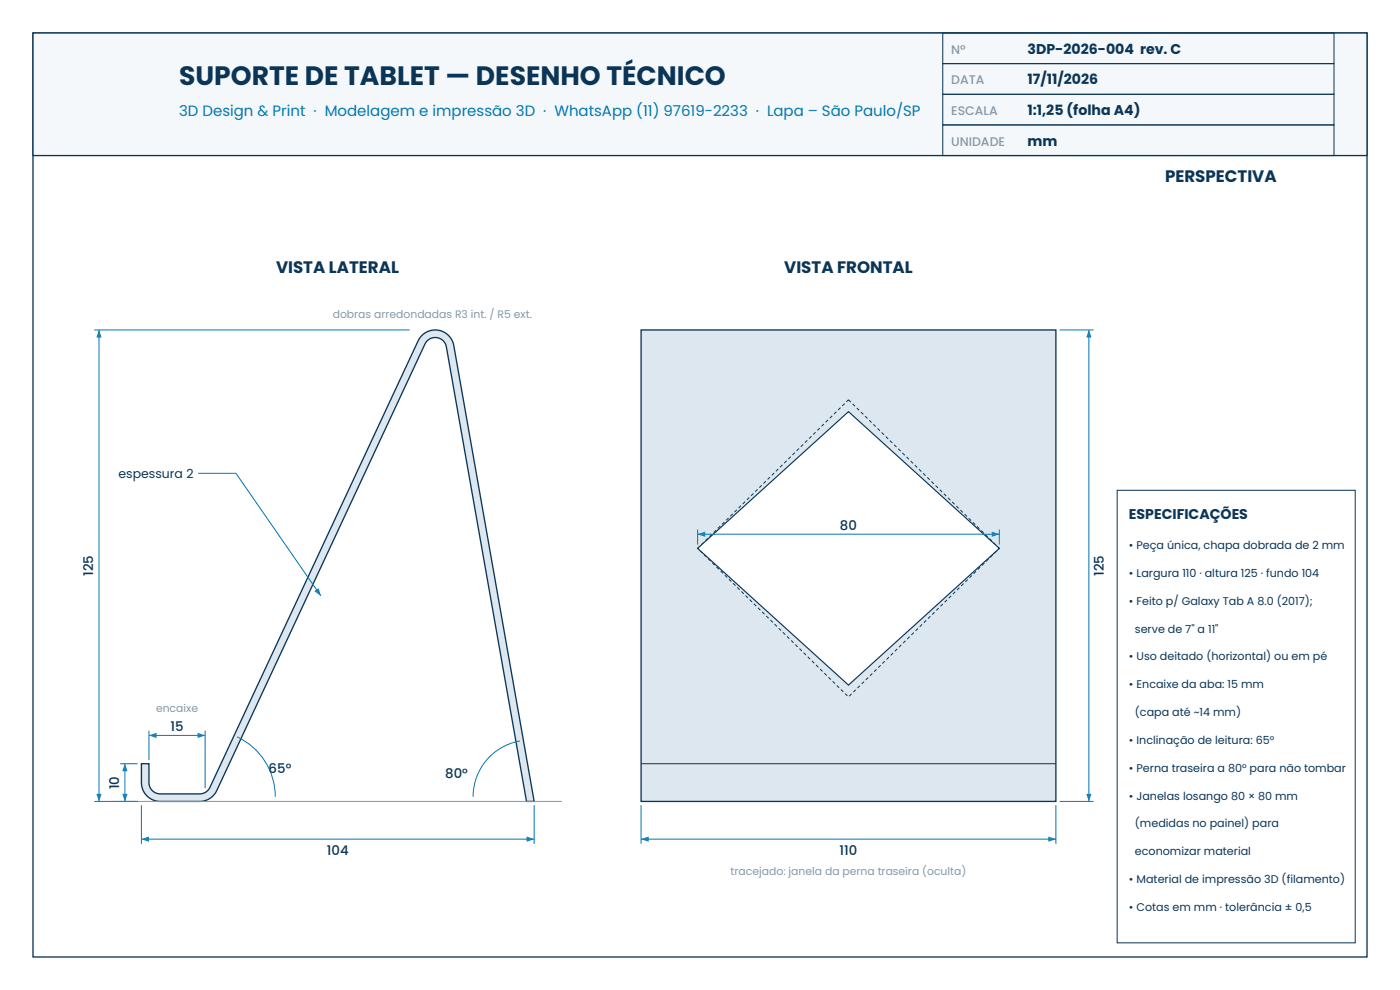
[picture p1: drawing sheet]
<svg xmlns="http://www.w3.org/2000/svg" width="297mm" height="210mm" viewBox="0 0 297 210" stroke-linecap="round" stroke-linejoin="round" font-family="sans-serif">
<defs><g id="words">
<text font-size="5.6" fill="#0b3556" x="38" y="18">SUPORTE DE TABLET — DESENHO TÉCNICO</text>
<g font-size="3.5" fill="#0b3556">
<text x="247.2" y="38.5">PERSPECTIVA</text>
<text x="58.6" y="58">VISTA LATERAL</text>
<text x="166.4" y="58">VISTA FRONTAL</text>
</g>
<text font-size="3.2" fill="#0277b0" x="38" y="24.5">3D Design &amp; Print · Modelagem e impressão 3D · WhatsApp (11) 97619-2233 · Lapa – São Paulo/SP</text>
<g font-size="3" fill="#0b3556">
<text x="218" y="11.4">3DP-2026-004 rev. C</text>
<text x="218" y="17.9">17/11/2026</text>
<text x="218" y="24.4">1:1,25 (folha A4)</text>
<text x="218" y="30.9">mm</text>
<text x="239.5" y="110">ESPECIFICAÇÕES</text>
</g>
<g font-size="2.8" fill="#0b3556">
<text x="178.2" y="112.3">80</text>
<text x="19.8" y="122.2" transform="rotate(-90 19.8 122.2)">125</text>
<text x="234.2" y="122.2" transform="rotate(-90 234.2 122.2)">125</text>
<text x="36.2" y="155">15</text>
<text x="25.3" y="167.4" transform="rotate(-90 25.3 167.4)">10</text>
<text x="57" y="164">65°</text>
<text x="94.5" y="165">80°</text>
<text x="69.3" y="181.4">104</text>
<text x="178.1" y="181.4">110</text>
</g>
<g font-size="2.6" fill="#8a96a3">
<text x="201.8" y="11.4">Nº</text>
<text x="201.8" y="17.9">DATA</text>
<text x="201.8" y="24.4">ESCALA</text>
<text x="201.8" y="30.9">UNIDADE</text>
</g>
<text font-size="2.6" fill="#0b3556" x="25.1" y="101.4">espessura 2</text>
<g font-size="2.4" fill="#0b3556">
<text x="239.5" y="116.5">• Peça única, chapa dobrada de 2 mm</text>
<text x="239.5" y="122.4">• Largura 110 · altura 125 · fundo 104</text>
<text x="239.5" y="128.3">• Feito p/ Galaxy Tab A 8.0 (2017);</text>
<text x="240.8" y="134.2">serve de 7&quot; a 11&quot;</text>
<text x="239.5" y="140.1">• Uso deitado (horizontal) ou em pé</text>
<text x="239.5" y="146">• Encaixe da aba: 15 mm</text>
<text x="240.8" y="151.9">(capa até ~14 mm)</text>
<text x="239.5" y="157.8">• Inclinação de leitura: 65°</text>
<text x="239.5" y="163.7">• Perna traseira a 80° para não tombar</text>
<text x="239.5" y="169.6">• Janelas losango 80 × 80 mm</text>
<text x="240.8" y="175.5">(medidas no painel) para</text>
<text x="240.8" y="181.4">economizar material</text>
<text x="239.5" y="187.3">• Material de impressão 3D (filamento)</text>
<text x="239.5" y="193.2">• Cotas em mm · tolerância ± 0,5</text>
</g>
<g font-size="2.3" fill="#8a96a3">
<text x="70.6" y="67.5">dobras arredondadas R3 int. / R5 ext.</text>
<text x="33.1" y="151">encaixe</text>
<text x="155" y="185.5">tracejado: janela da perna traseira (oculta)</text>
</g>
</g></defs>
<path d="M7 7h283v196h-283z" fill="none" stroke="#0b3556" stroke-width=".28"/>
<path d="M7 7h283v26h-283z" fill-rule="evenodd" fill="#f4f8fb" stroke="#0b3556" stroke-width=".28"/>
<path d="M200 7h83v6.5h-83zM200 13.5h83v6.5h-83zM200 20h83v6.5h-83zM200 26.5h83v6.5h-83z" fill="none" stroke="#0b3556" stroke-width=".21"/>
<path d="M89.4 71.2a4 4 0 0 1 4.1-1 4 4 0 0 1 2.8 3.1l17 96.7h-1.6l-17-96.4a2.4 2.4 0 0 0-2.1-2 2.4 2.4 0 0 0-2.5 1.4l-44.4 95.2-1.2 1.2-.8 .4-.9 .2h-8.8l-1.5-.3-1.3-.9-1-1.5-.2-1.1v-4.2h1.6v4a2.4 2.4 0 0 0 2.4 2.4h8.4a2.4 2.4 0 0 0 2.1-1.4l44.2-94.7z" fill-rule="evenodd" fill="#dce7f0" stroke="#0b3556" stroke-width=".28"/>
<path d="M24 170h95.2" fill="none" stroke="#8a96a3" stroke-width=".21"/>
<path d="M20 70h66.9M21 70v100M20 170h9.2" fill="none" stroke="#0277b0" stroke-width=".21"/>
<g fill="#0277b0">
<path d="M20.4 168.4h1.1l-.5 1.6z"/>
<path d="M21 70l.5 1.6h-1.1z"/>
</g>
<path d="M30 170.8v8.2M30 178h83.3M113.3 170.8v8.2" fill="none" stroke="#0277b0" stroke-width=".21"/>
<g fill="#0277b0">
<path d="M30 178l1.6-.6v1.1z"/>
<path d="M111.7 177.4l1.6 .6-1.6 .5z"/>
</g>
<path d="M25.5 170h3.7M25.5 162h3.7M26.5 162v8" fill="none" stroke="#0277b0" stroke-width=".21"/>
<g fill="#0277b0">
<path d="M26 168.4h1.1l-.6 1.6z"/>
<path d="M26.5 162l.6 1.6h-1.1z"/>
</g>
<path d="M31.6 155v6.2M31.6 156h11.9M43.5 155v12.2" fill="none" stroke="#0277b0" stroke-width=".21"/>
<g fill="#0277b0">
<path d="M31.6 156l1.6-.5v1z"/>
<path d="M41.9 155.5l1.6 .5-1.6 .5z"/>
</g>
<path d="M50.1 100.4l18 26M50.3 156.3a14 14 0 0 1 8.1 12.7M110.3 157.2a12 12 0 0 0-9.9 11.8" fill="none" stroke="#0277b0" stroke-width=".21"/>
<path d="M66.7 125.4l.9-.6 .5 1.6z" fill="#0277b0"/>
<path d="M42.1 100.4h8" fill="none" stroke="#0277b0" stroke-width=".21"/>
<path d="M136 70h88v100h-88z" fill-rule="evenodd" fill="#dce7f0" stroke="#0b3556" stroke-width=".28"/>
<path d="M136 162h88" fill="none" stroke="#0b3556" stroke-width=".21"/>
<path d="M148 116.3l32-31.5 32 31.5-32 31.5z" fill="none" stroke="#0b3556" stroke-width=".21" stroke-dasharray=".7 .5" stroke-linecap="butt"/>
<path d="M148 116.3l32-29 32 29-32 29z" fill-rule="evenodd" fill="#fff" stroke="#0b3556" stroke-width=".25"/>
<path d="M136 170.8v8.2M136 178h88M224 170.8v8.2" fill="none" stroke="#0277b0" stroke-width=".21"/>
<g fill="#0277b0">
<path d="M136 178l1.6-.6v1.1z"/>
<path d="M222.4 177.4l1.6 .6-1.6 .5z"/>
</g>
<path d="M224.8 70h7.2M231 70v100M224.8 170h7.2" fill="none" stroke="#0277b0" stroke-width=".21"/>
<g fill="#0277b0">
<path d="M230.4 168.4h1.1l-.5 1.6z"/>
<path d="M231 70l.5 1.6h-1.1z"/>
</g>
<path d="M148 112.3v3.2M148 113.3h64M212 112.3v3.2" fill="none" stroke="#0277b0" stroke-width=".21"/>
<g fill="#0277b0">
<path d="M148 113.3l1.6-.5v1.1z"/>
<path d="M210.4 112.8l1.6 .5-1.6 .6z"/>
</g>
<path d="M237 104h50.5v96h-50.5z" fill="none" stroke="#0b3556" stroke-width=".21"/>
<use href="#words"/>
</svg>
